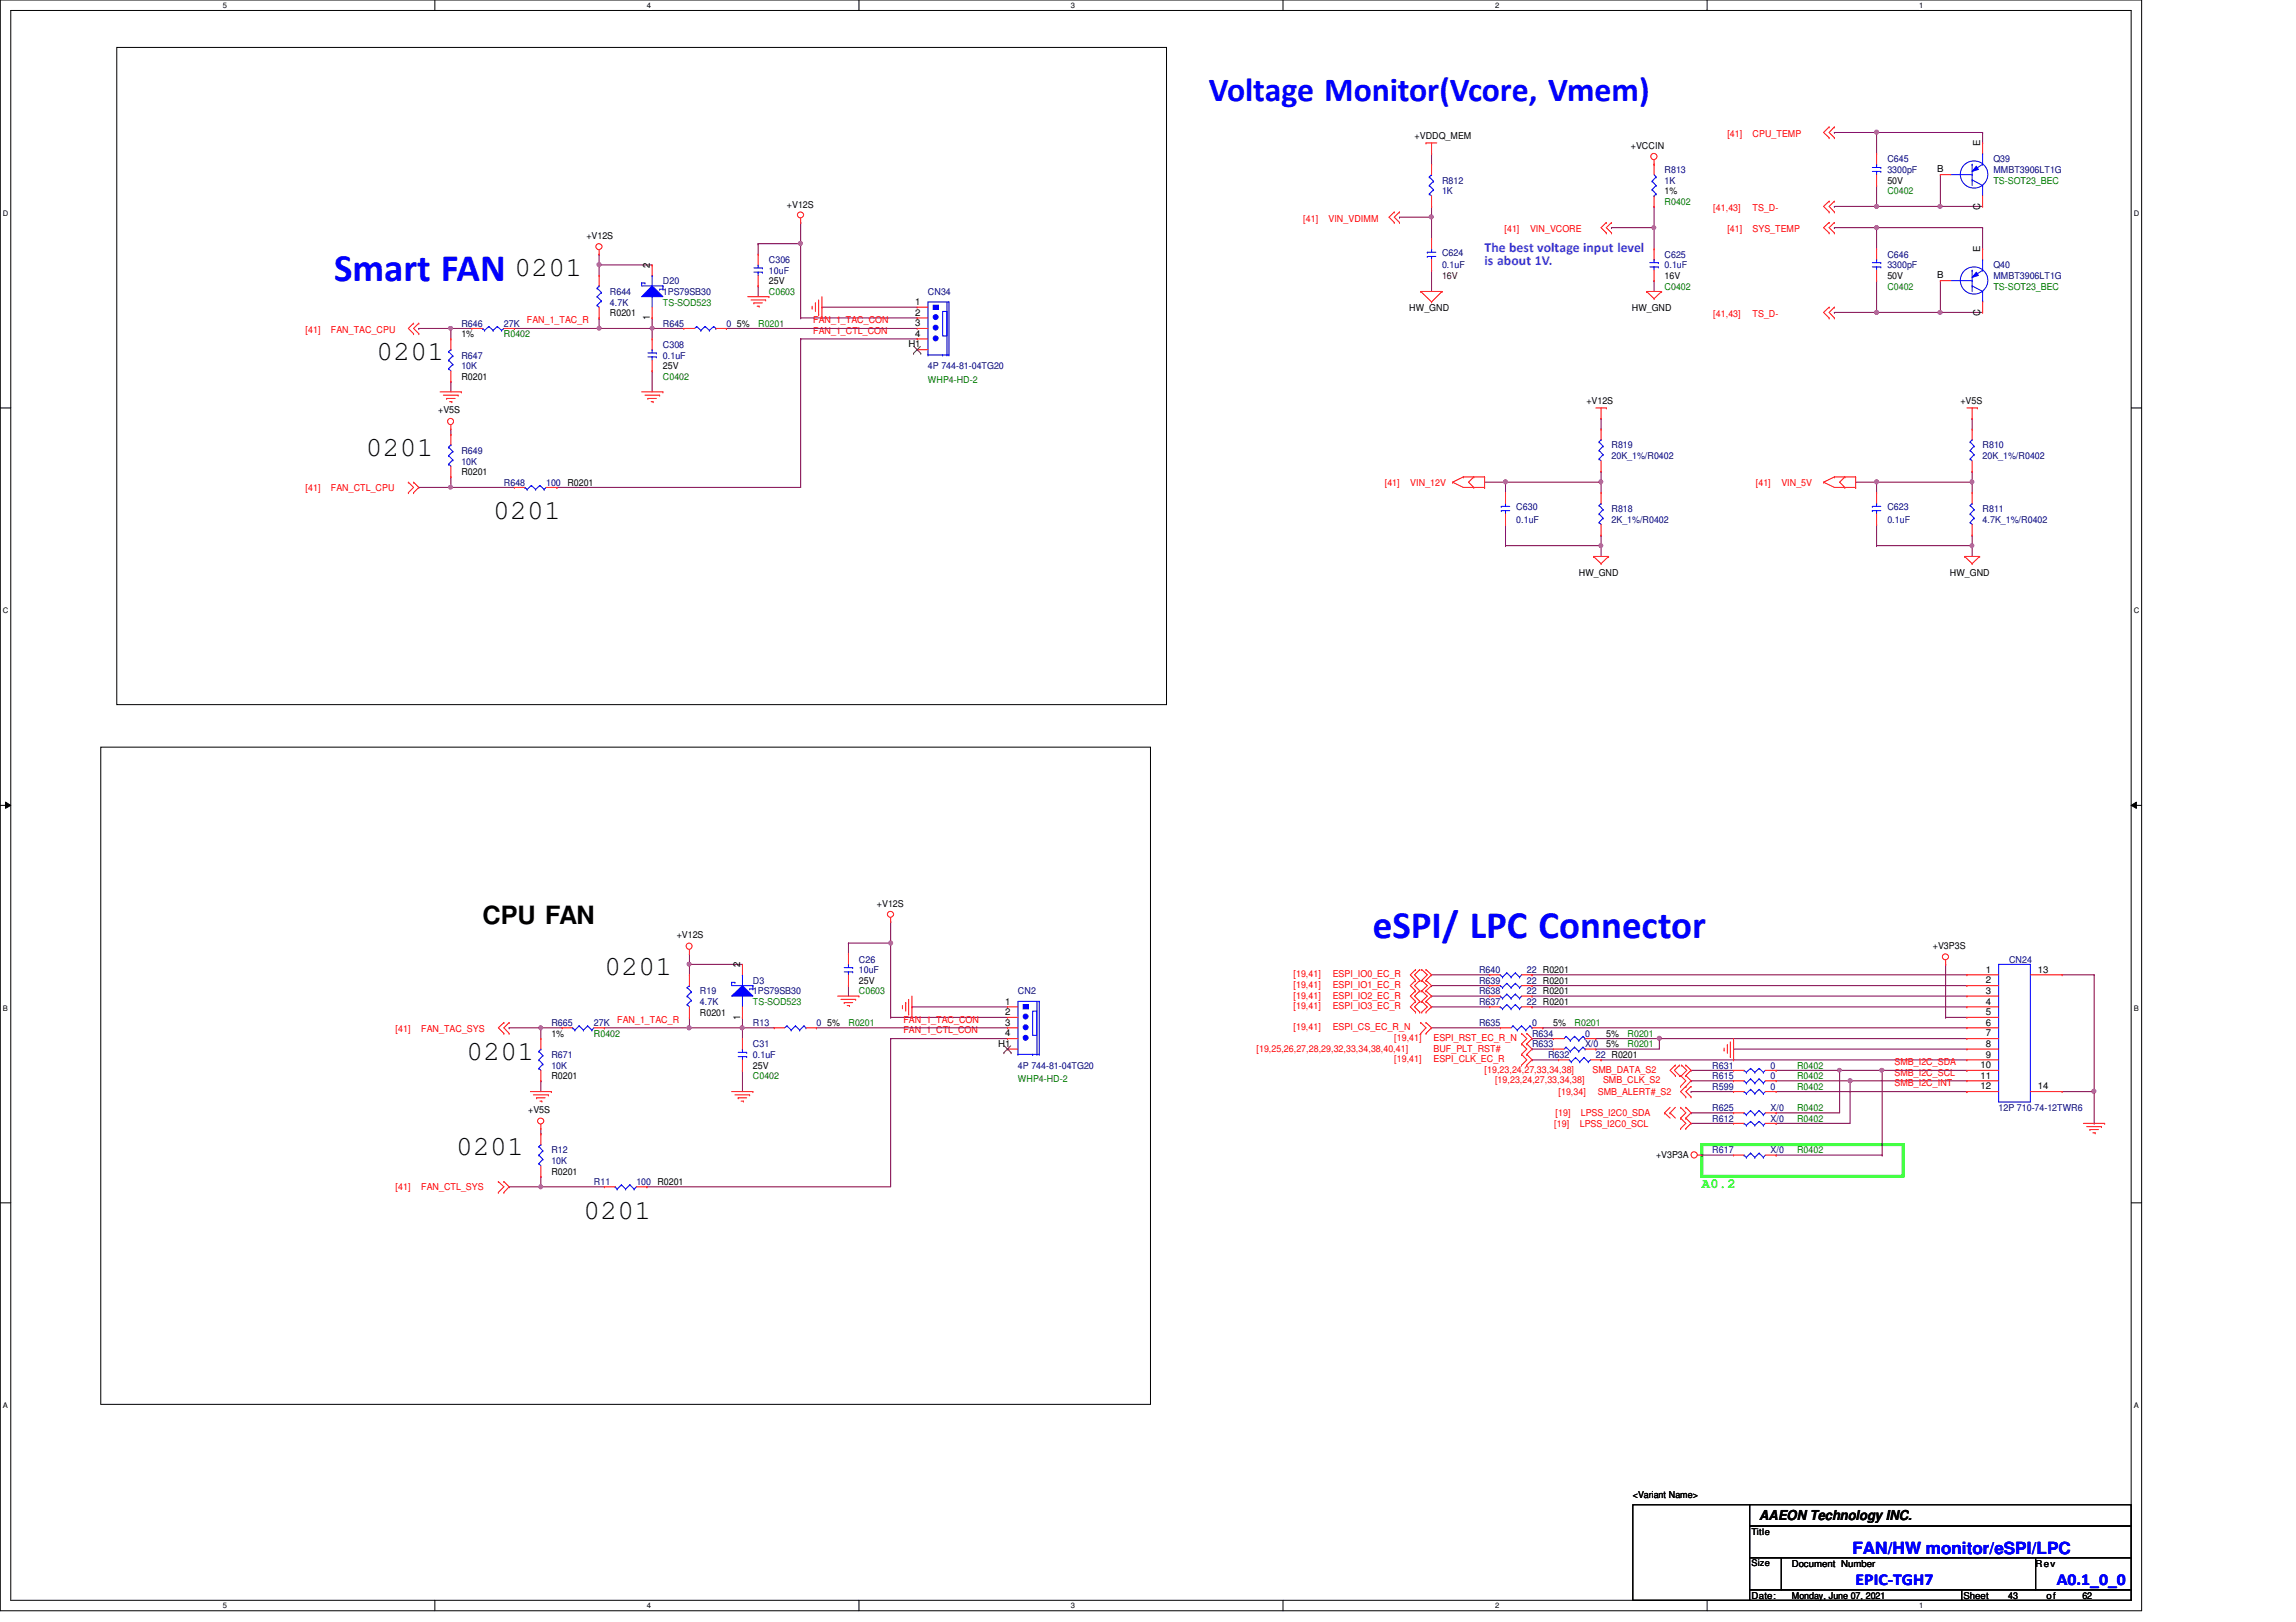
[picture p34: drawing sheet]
<svg xmlns="http://www.w3.org/2000/svg" width="297mm" height="210mm" viewBox="0 0 297 210" stroke-linecap="round" stroke-linejoin="round" font-family="sans-serif">
<defs><g id="words">
<g font-size="5" fill="#00f">
<text x="43.2" y="36.3">Smart FAN</text>
<text x="177.6" y="121.4">eSPI/ LPC Connector</text>
</g>
<text font-size="4.4" fill="#00f" x="156.4" y="13">Voltage Monitor(Vcore, Vmem)</text>
<g font-size="3.6">
<text x="66.5" y="35.7">0201</text>
<text x="48.7" y="46.7">0201</text>
<text x="47.3" y="59">0201</text>
<text x="63.8" y="67.2">0201</text>
<text x="78.2" y="126.2">0201</text>
<text x="60.4" y="137.2">0201</text>
<text x="59" y="149.5">0201</text>
<text x="75.5" y="157.8">0201</text>
</g>
<text font-size="3.3" x="62.4" y="119.6">CPU FAN</text>
<g font-size="2.2" fill="#00f">
<text x="239.6" y="201">FAN/HW monitor/eSPI/LPC</text>
<text x="240.1" y="205.1">EPIC-TGH7</text>
<text x="266.1" y="205.1">A0.1_0_0</text>
</g>
<g font-size="1.8" fill="#8000ff">
<text x="192.1" y="32.6">The best voltage input level</text>
<text x="192.1" y="34.3">is about 1V.</text>
</g>
<text font-size="1.8" fill="#0f0" x="220.2" y="153.8">A0.2</text>
<text font-size="1.8" x="227.6" y="196.8">AAEON Technology INC.</text>
<g font-size="1.2">
<text x="183" y="18">+VDDQ_MEM</text>
<text x="211" y="19.2">+VCCIN</text>
<text x="244.2" y="23.7">50V</text>
<text x="250.6" y="22.3">B</text>
<text x="256.2" y="18.9" transform="rotate(-90 256.2 18.9)">E</text>
<text x="101.8" y="26.9">+V12S</text>
<text x="215.3" y="25.1">1%</text>
<text x="256.2" y="27.2" transform="rotate(-90 256.2 27.2)">C</text>
<text x="75.9" y="30.9">+V12S</text>
<text x="84.1" y="34.7" transform="rotate(-90 84.1 34.7)">2</text>
<text x="256.2" y="32.6" transform="rotate(-90 256.2 32.6)">E</text>
<text x="78.9" y="40.9">R0201</text>
<text x="84.1" y="41.4" transform="rotate(-90 84.1 41.4)">1</text>
<text x="99.5" y="36.8">25V</text>
<text x="118.4" y="39.5">1</text>
<text x="118.4" y="40.9">2</text>
<text x="182.3" y="40.2">HW_GND</text>
<text x="211.1" y="40.2">HW_GND</text>
<text x="215.3" y="36.1">16V</text>
<text x="244.2" y="36.1">50V</text>
<text x="250.6" y="36">B</text>
<text x="256.2" y="40.9" transform="rotate(-90 256.2 40.9)">C</text>
<text x="59.7" y="43.6">1%</text>
<text x="85.8" y="47.8">25V</text>
<text x="95.3" y="42.3">5%</text>
<text x="117.5" y="45">H1</text>
<text x="118.4" y="42.2">3</text>
<text x="118.4" y="43.6">4</text>
<text x="56.7" y="53.5">+V5S</text>
<text x="59.7" y="49.1">R0201</text>
<text x="205.2" y="52.3">+V12S</text>
<text x="253.6" y="52.3">+V5S</text>
<text x="59.7" y="61.5">R0201</text>
<text x="204.3" y="74.5">HW_GND</text>
<text x="252.3" y="74.5">HW_GND</text>
<text x="113.5" y="117.4">+V12S</text>
<text x="87.5" y="121.4">+V12S</text>
<text x="95.8" y="125.2" transform="rotate(-90 95.8 125.2)">2</text>
<text x="250.1" y="122.8">+V3P3S</text>
<text x="256.9" y="125.9">1</text>
<text x="263.6" y="125.9">13</text>
<text x="90.5" y="131.4">R0201</text>
<text x="95.8" y="132" transform="rotate(-90 95.8 132)">1</text>
<text x="111.1" y="127.3">25V</text>
<text x="130" y="130">1</text>
<text x="130" y="131.4">2</text>
<text x="256.9" y="127.3">2</text>
<text x="256.9" y="128.6">3</text>
<text x="256.9" y="130">4</text>
<text x="256.9" y="131.4">5</text>
<text x="71.3" y="134.2">1%</text>
<text x="107" y="132.8">5%</text>
<text x="129.2" y="135.5">H1</text>
<text x="130" y="132.7">3</text>
<text x="130" y="134.1">4</text>
<text x="201" y="132.8">5%</text>
<text x="207.8" y="134.2">5%</text>
<text x="207.8" y="135.6">5%</text>
<text x="256.9" y="132.7">6</text>
<text x="256.9" y="134.1">7</text>
<text x="256.9" y="135.5">8</text>
<text x="256.9" y="136.9">9</text>
<text x="71.3" y="139.7">R0201</text>
<text x="97.4" y="138.3">25V</text>
<text x="256.2" y="138.2">10</text>
<text x="256.2" y="139.6">11</text>
<text x="256.2" y="141">12</text>
<text x="263.6" y="141">14</text>
<text x="68.3" y="144.1">+V5S</text>
<text x="214.2" y="149.8">+V3P3A</text>
<text x="71.3" y="152">R0201</text>
<text x="211.2" y="193.8">&lt;Variant Name&gt;</text>
<text x="226.6" y="198.6">Title</text>
<text x="226.6" y="202.7">Size</text>
<text x="231.8" y="202.7">Document Number</text>
<text x="263.4" y="202.7">Rev</text>
<text x="226.6" y="206.9">Date:</text>
<text x="231.8" y="206.9">Monday, June 07, 2021</text>
<text x="254" y="206.9">Sheet</text>
<text x="259.8" y="206.9">43</text>
<text x="264.7" y="206.9">of</text>
<text x="269.4" y="206.9">62</text>
</g>
<g font-size="1.2" fill="#f00">
<text x="223.5" y="17.7">[41]</text>
<text x="226.7" y="17.7">CPU_TEMP</text>
<text x="168.6" y="28.7">[41]</text>
<text x="171.9" y="28.7">VIN_VDIMM</text>
<text x="221.7" y="27.3">[41,43]</text>
<text x="226.7" y="27.3">TS_D-</text>
<text x="194.6" y="30.1">[41]</text>
<text x="197.9" y="30.1">VIN_VCORE</text>
<text x="223.5" y="30.1">[41]</text>
<text x="226.7" y="30.1">SYS_TEMP</text>
<text x="68.2" y="41.8">FAN_1_TAC_R</text>
<text x="105.2" y="41.8">FAN_1_TAC_CON</text>
<text x="221.7" y="41">[41,43]</text>
<text x="226.7" y="41">TS_D-</text>
<text x="39.5" y="43.1">[41]</text>
<text x="42.8" y="43.1">FAN_TAC_CPU</text>
<text x="105.2" y="43.2">FAN_1_CTL_CON</text>
<text x="39.5" y="63.5">[41]</text>
<text x="42.8" y="63.5">FAN_CTL_CPU</text>
<text x="179.2" y="62.9">[41]</text>
<text x="182.5" y="62.9">VIN_12V</text>
<text x="227.2" y="62.9">[41]</text>
<text x="230.5" y="62.9">VIN_5V</text>
<text x="167.3" y="126.5">[19,41]</text>
<text x="167.3" y="127.8">[19,41]</text>
<text x="167.3" y="129.2">[19,41]</text>
<text x="167.3" y="130.6">[19,41]</text>
<text x="172.4" y="126.5">ESPI_IO0_EC_R</text>
<text x="172.4" y="127.8">ESPI_IO1_EC_R</text>
<text x="172.4" y="129.2">ESPI_IO2_EC_R</text>
<text x="172.4" y="130.6">ESPI_IO3_EC_R</text>
<text x="51.2" y="133.6">[41]</text>
<text x="54.5" y="133.6">FAN_TAC_SYS</text>
<text x="79.8" y="132.3">FAN_1_TAC_R</text>
<text x="116.9" y="133.7">FAN_1_CTL_CON</text>
<text x="116.9" y="132.3">FAN_1_TAC_CON</text>
<text x="162.6" y="136.1">[19,25,26,27,28,29,32,33,34,38,40,41]</text>
<text x="167.3" y="133.3">[19,41]</text>
<text x="172.4" y="133.3">ESPI_CS_EC_R_N</text>
<text x="180.4" y="134.7">[19,41]</text>
<text x="180.4" y="137.5">[19,41]</text>
<text x="185.5" y="134.7">ESPI_RST_EC_R_N</text>
<text x="185.5" y="136.1">BUF_PLT_RST#</text>
<text x="185.5" y="137.5">ESPI_CLK_EC_R</text>
<text x="245.1" y="137.8">SMB_I2C_SDA</text>
<text x="192.1" y="138.9">[19,23,24,27,33,34,38]</text>
<text x="193.4" y="140.2">[19,23,24,27,33,34,38]</text>
<text x="201.6" y="141.7">[19,34]</text>
<text x="206" y="138.9">SMB_DATA_S2</text>
<text x="206.7" y="141.7">SMB_ALERT#_S2</text>
<text x="207.4" y="140.2">SMB_CLK_S2</text>
<text x="245.1" y="139.2">SMB_I2C_SCL</text>
<text x="245.1" y="140.6">SMB_I2C_INT</text>
<text x="201.1" y="145.8">[19]</text>
<text x="201.2" y="144.4">[19]</text>
<text x="204.4" y="145.8">LPSS_I2C0_SCL</text>
<text x="204.5" y="144.4">LPSS_I2C0_SDA</text>
<text x="51.2" y="154.1">[41]</text>
<text x="54.5" y="154.1">FAN_CTL_SYS</text>
</g>
<g font-size="1.2" fill="#000080">
<text x="186.6" y="23.7">R812</text>
<text x="215.3" y="22.4">R813</text>
<text x="215.3" y="23.7">1K</text>
<text x="244.2" y="21">C645</text>
<text x="244.2" y="22.4">3300pF</text>
<text x="257.9" y="21">Q39</text>
<text x="257.9" y="22.4">MMBT3906LT1G</text>
<text x="186.6" y="25.1">1K</text>
<text x="99.5" y="34">C306</text>
<text x="99.5" y="35.4">10uF</text>
<text x="186.6" y="33.1">C624</text>
<text x="186.6" y="34.7">0.1uF</text>
<text x="215.3" y="33.4">C625</text>
<text x="215.3" y="34.7">0.1uF</text>
<text x="244.2" y="33.4">C646</text>
<text x="244.2" y="34.7">3300pF</text>
<text x="257.9" y="34.7">Q40</text>
<text x="78.9" y="38.1">R644</text>
<text x="78.9" y="39.5">4.7K</text>
<text x="85.8" y="36.8">D20</text>
<text x="85.8" y="38.1">1PS79SB30</text>
<text x="120.1" y="38.1">CN34</text>
<text x="257.9" y="36.1">MMBT3906LT1G</text>
<text x="59.7" y="42.3">R646</text>
<text x="59.7" y="46.4">R647</text>
<text x="59.7" y="47.8">10K</text>
<text x="65.2" y="42.3">27K</text>
<text x="85.8" y="45">C308</text>
<text x="85.8" y="46.4">0.1uF</text>
<text x="85.8" y="42.3">R645</text>
<text x="94" y="42.3">0</text>
<text x="120.1" y="47.8">4P 744-81-04TG20</text>
<text x="59.7" y="58.7">R649</text>
<text x="208.5" y="58">R819</text>
<text x="208.5" y="59.4">20K_1%/R0402</text>
<text x="256.5" y="58">R810</text>
<text x="256.5" y="59.4">20K_1%/R0402</text>
<text x="59.7" y="60.1">10K</text>
<text x="65.2" y="62.9">R648</text>
<text x="70.7" y="62.9">100 R0201</text>
<text x="196.2" y="66">C630</text>
<text x="244.2" y="66">C623</text>
<text x="196.2" y="67.6">0.1uF</text>
<text x="208.5" y="66.3">R818</text>
<text x="208.5" y="67.6">2K_1%/R0402</text>
<text x="244.2" y="67.6">0.1uF</text>
<text x="256.5" y="66.3">R811</text>
<text x="256.5" y="67.6">4.7K_1%/R0402</text>
<text x="111.1" y="124.6">C26</text>
<text x="111.1" y="125.9">10uF</text>
<text x="191.3" y="125.9">R640</text>
<text x="197.5" y="125.9">22 R0201</text>
<text x="259.9" y="124.6">CN24</text>
<text x="90.5" y="128.7">R19</text>
<text x="90.5" y="130">4.7K</text>
<text x="97.4" y="127.3">D3</text>
<text x="97.4" y="128.7">1PS79SB30</text>
<text x="131.7" y="128.7">CN2</text>
<text x="191.3" y="128.7">R638</text>
<text x="191.3" y="130">R637</text>
<text x="191.3" y="127.3">R639</text>
<text x="197.5" y="128.7">22 R0201</text>
<text x="197.5" y="130">22 R0201</text>
<text x="197.5" y="127.3">22 R0201</text>
<text x="71.3" y="132.8">R665</text>
<text x="71.3" y="136.9">R671</text>
<text x="76.8" y="132.8">27K</text>
<text x="97.4" y="132.8">R13</text>
<text x="97.4" y="135.6">C31</text>
<text x="97.4" y="136.9">0.1uF</text>
<text x="105.6" y="132.8">0</text>
<text x="191.3" y="132.8">R635</text>
<text x="198.2" y="134.2">R634</text>
<text x="198.2" y="135.6">R633</text>
<text x="198.2" y="132.8">0</text>
<text x="200.3" y="136.9">R632</text>
<text x="205.1" y="134.2">0</text>
<text x="205.1" y="135.6">X/0</text>
<text x="206.5" y="136.9">22 R0201</text>
<text x="71.3" y="138.3">10K</text>
<text x="131.7" y="138.3">4P 744-81-04TG20</text>
<text x="221.5" y="138.3">R631</text>
<text x="221.5" y="139.7">R615</text>
<text x="221.5" y="141">R599</text>
<text x="221.5" y="143.8">R625</text>
<text x="229.1" y="138.3">0</text>
<text x="229.1" y="139.7">0</text>
<text x="229.1" y="141">0</text>
<text x="229.1" y="143.8">X/0</text>
<text x="258.6" y="143.8">12P 710-74-12TWR6</text>
<text x="71.3" y="149.3">R12</text>
<text x="221.5" y="149.3">R617</text>
<text x="221.5" y="145.2">R612</text>
<text x="229.1" y="149.3">X/0</text>
<text x="229.1" y="145.2">X/0</text>
<text x="71.3" y="150.6">10K</text>
<text x="76.8" y="153.4">R11</text>
<text x="82.3" y="153.4">100 R0201</text>
</g>
<g font-size="1.2" fill="#008000">
<text x="257.9" y="23.7">TS-SOT23_BEC</text>
<text x="215.3" y="26.5">R0402</text>
<text x="244.2" y="25.1">C0402</text>
<text x="85.8" y="39.5">TS-SOD523</text>
<text x="99.5" y="38.1">C0603</text>
<text x="215.3" y="37.5">C0402</text>
<text x="244.2" y="37.5">C0402</text>
<text x="257.9" y="37.5">TS-SOT23_BEC</text>
<text x="65.2" y="43.6">R0402</text>
<text x="98.1" y="42.3">R0201</text>
<text x="85.8" y="49.1">C0402</text>
<text x="120.1" y="49.5">WHP4-HD-2</text>
<text x="97.4" y="130">TS-SOD523</text>
<text x="111.1" y="128.7">C0603</text>
<text x="76.8" y="134.2">R0402</text>
<text x="109.8" y="132.8">R0201</text>
<text x="203.7" y="132.8">R0201</text>
<text x="210.6" y="134.2">R0201</text>
<text x="210.6" y="135.6">R0201</text>
<text x="97.4" y="139.7">C0402</text>
<text x="131.7" y="140.1">WHP4-HD-2</text>
<text x="232.5" y="138.3">R0402</text>
<text x="232.5" y="139.7">R0402</text>
<text x="232.5" y="141">R0402</text>
<text x="232.5" y="143.8">R0402</text>
<text x="232.5" y="149.3">R0402</text>
<text x="232.5" y="145.2">R0402</text>
</g>
<text font-size="1.2" fill="#400000" x="186.6" y="36.1">16V</text>
<g font-size="1">
<text x="28.8" y="1">5</text>
<text x="83.7" y="1">4</text>
<text x="138.6" y="1">3</text>
<text x="193.4" y="1">2</text>
<text x="248.3" y="1">1</text>
<text x=".4" y="27.9">D</text>
<text x="276.1" y="27.9">D</text>
<text x=".4" y="79.4">C</text>
<text x="276.1" y="79.4">C</text>
<text x=".4" y="130.8">B</text>
<text x="276.1" y="130.8">B</text>
<text x=".4" y="182.2">A</text>
<text x="276.1" y="182.2">A</text>
<text x="28.8" y="208.1">5</text>
<text x="83.7" y="208.1">4</text>
<text x="138.6" y="208.1">3</text>
<text x="193.4" y="208.1">2</text>
<text x="248.3" y="208.1">1</text>
</g>
</g></defs>
<path d="M0 0h277.1v208.4h-277.1zM1.4 1.4h274.3v205.7h-274.3z" fill="none" stroke="#000" stroke-width=".13"/>
<g fill="#fff">
<path d="M28.8 .1h.6v1.1h-.6z"/>
<path d="M28.8 207.2h.6v1.1h-.6z"/>
</g>
<path d="M56.3 0v1.4M56.3 207.1v1.3" fill="none" stroke="#000" stroke-width=".13"/>
<g fill="#fff">
<path d="M83.7 .1h.5v1.1h-.5z"/>
<path d="M83.7 207.2h.5v1.1h-.5z"/>
</g>
<path d="M111.1 0v1.4M111.1 207.1v1.3" fill="none" stroke="#000" stroke-width=".13"/>
<g fill="#fff">
<path d="M138.6 .1h.5v1.1h-.5z"/>
<path d="M138.6 207.2h.5v1.1h-.5z"/>
</g>
<path d="M166 0v1.4M166 207.1v1.3" fill="none" stroke="#000" stroke-width=".13"/>
<g fill="#fff">
<path d="M193.4 .1h.6v1.1h-.6z"/>
<path d="M193.4 207.2h.6v1.1h-.6z"/>
</g>
<path d="M220.8 0v1.4M220.8 207.1v1.3" fill="none" stroke="#000" stroke-width=".13"/>
<g fill="#fff">
<path d="M248.3 .1h.5v1.1h-.5z"/>
<path d="M248.3 207.2h.5v1.1h-.5z"/>
<path d="M.4 27.1h.7v1.1h-.7z"/>
<path d="M276.1 27.1h.7v1.1h-.7z"/>
<path d="M.4 78.5h.7v1.1h-.7z"/>
<path d="M276.1 78.5h.7v1.1h-.7z"/>
</g>
<path d="M0 52.8h1.4M275.7 52.8h1.4" fill="none" stroke="#000" stroke-width=".13"/>
<g fill="#fff">
<path d="M.4 129.9h.6v1.1h-.6z"/>
<path d="M276.1 129.9h.6v1.1h-.6z"/>
</g>
<path d="M0 104.2h1.4M.7 103.8l.7 .4-.7 .4zM275.7 104.2l.7-.4v.8zM275.7 104.2h1.4" fill="none" stroke="#000" stroke-width=".13"/>
<path d="M.7 103.8l.7 .4-.7 .4zM275.7 104.2l.7-.4v.8z" fill="#000"/>
<g fill="#fff">
<path d="M.4 181.4h.6v1.1h-.6z"/>
<path d="M276.1 181.4h.6v1.1h-.6z"/>
</g>
<path d="M15.1 6.1h135.8v85.1h-135.8zM13 96.7h135.8v85h-135.8zM0 155.7h1.4M275.7 155.7h1.4" fill="none" stroke="#000" stroke-width=".13"/>
<path d="M220.2 148.1h26v4.1h-26z" fill="none" stroke="#0f0" stroke-width=".38"/>
<path d="M237.3 17.1h.1M237.3 17.1h19.2M242.8 17.1h.1M242.8 17.1v2.8" fill="none" stroke="#800040" stroke-width=".13"/>
<circle cx="242.8" cy="17.1" r=".26" fill="#f0f"/>
<circle cx="242.8" cy="17.1" r=".26" fill="none" stroke="#f0f" stroke-width=".13"/>
<path d="M256.5 17.1h.1M256.5 17.1v1.4M237.3 26.7h.1M242.8 24h.1M242.8 26.7h.1M242.8 24v2.7M251 22.6h.1M251 22.6v4.1h-13.7" fill="none" stroke="#800040" stroke-width=".13"/>
<circle cx="251" cy="26.7" r=".26" fill="#f0f"/>
<circle cx="251" cy="26.7" r=".26" fill="none" stroke="#f0f" stroke-width=".13"/>
<circle cx="242.8" cy="26.7" r=".26" fill="#f0f"/>
<circle cx="242.8" cy="26.7" r=".26" fill="none" stroke="#f0f" stroke-width=".13"/>
<path d="M237.3 29.5h.1M237.3 29.5h19.2M242.8 29.5h.1M242.8 29.5v2.7M251 26.7h.1M251 26.7h5.5" fill="none" stroke="#800040" stroke-width=".13"/>
<circle cx="242.8" cy="29.5" r=".26" fill="#f0f"/>
<circle cx="242.8" cy="29.5" r=".26" fill="none" stroke="#f0f" stroke-width=".13"/>
<path d="M242.8 36.3h.1M242.8 36.3v4.1M256.5 38.9h.1M256.5 38.9v1.5M237.3 40.4h.1M237.3 40.4h13.7M242.8 40.4h.1" fill="none" stroke="#800040" stroke-width=".13"/>
<circle cx="251" cy="40.4" r=".26" fill="#f0f"/>
<circle cx="251" cy="40.4" r=".26" fill="none" stroke="#f0f" stroke-width=".13"/>
<circle cx="242.8" cy="40.4" r=".26" fill="#f0f"/>
<circle cx="242.8" cy="40.4" r=".26" fill="none" stroke="#f0f" stroke-width=".13"/>
<path d="M208.5 29.5h.1M214 26.7h.1M214 26.7v2.8h-5.5M251 36.3h.1M251 36.3v4.1M256.5 29.5h.1M256.5 29.5v2.7M251 40.4h.1M251 40.4h5.5" fill="none" stroke="#800040" stroke-width=".13"/>
<path d="M213.8 29.3l.1-.1 .3 .1-.1 .3-.2 .1-.1-.1z" fill-rule="evenodd" fill="#f0f"/>
<path d="M213.8 29.3l.1-.1 .3 .1-.1 .3-.2 .1-.1-.1z" fill="none" stroke="#f0f" stroke-width=".13"/>
<path d="M214 29.5h.1M214 36.3h.1M214 29.5v2.7M214 36.3v1.4M194.8 67.9h.1M194.8 67.9v2.7M207.1 62.4h.1M207.1 62.4v1.4" fill="none" stroke="#800040" stroke-width=".13"/>
<path d="M206.9 62.2l.2-.1 .2 .1v.3l-.2 .1-.2-.1z" fill-rule="evenodd" fill="#f0f"/>
<path d="M206.9 62.2l.2-.1 .2 .1v.3l-.2 .1-.2-.1z" fill="none" stroke="#f0f" stroke-width=".13"/>
<path d="M194.8 62.4h.1M194.8 62.4h12.3M194.8 62.4v1.4" fill="none" stroke="#800040" stroke-width=".13"/>
<circle cx="194.8" cy="62.4" r=".26" fill="#f0f"/>
<circle cx="194.8" cy="62.4" r=".26" fill="none" stroke="#f0f" stroke-width=".13"/>
<path d="M207.1 54.1h.1M207.1 54.1v1.4M192.1 62.4h.1M192.1 62.4h2.7M194.8 70.6h.1M194.8 70.6h12.3M207.1 70.6h.1M207.1 61h.1M207.1 69.3h.1M207.1 61v1.4M207.1 69.3v2.7" fill="none" stroke="#800040" stroke-width=".13"/>
<path d="M206.9 70.4h.2l.2 .1v.3l-.2 .1-.2-.1z" fill-rule="evenodd" fill="#f0f"/>
<path d="M206.9 70.4h.2l.2 .1v.3l-.2 .1-.2-.1z" fill="none" stroke="#f0f" stroke-width=".13"/>
<path d="M242.8 62.4h.1M255.1 61h.1M255.1 61v1.4h-12.3" fill="none" stroke="#800040" stroke-width=".13"/>
<path d="M254.9 62.2l.2-.1 .2 .1v.3l-.2 .1-.2-.1z" fill-rule="evenodd" fill="#f0f"/>
<path d="M254.9 62.2l.2-.1 .2 .1v.3l-.2 .1-.2-.1z" fill="none" stroke="#f0f" stroke-width=".13"/>
<circle cx="242.8" cy="62.4" r=".26" fill="#f0f"/>
<circle cx="242.8" cy="62.4" r=".26" fill="none" stroke="#f0f" stroke-width=".13"/>
<g fill="none" stroke="#800040" stroke-width=".13">
<path d="M255.1 54.1h.1M255.1 54.1v1.4M240.1 62.4h.1M240.1 62.4h2.7M242.8 62.4h.1M242.8 67.9h.1M242.8 70.6h.1M242.8 62.4v1.4M242.8 67.9v2.7M242.8 70.6h12.3M255.1 62.4h.1M255.1 70.6h.1"/>
<path d="M255.1 62.4v1.4M255.1 70.6v1.4"/>
</g>
<path d="M254.9 70.4h.2l.2 .1v.3l-.2 .1-.2-.1z" fill-rule="evenodd" fill="#f0f"/>
<path d="M254.9 70.4h.2l.2 .1v.3l-.2 .1-.2-.1z" fill="none" stroke="#f0f" stroke-width=".13"/>
<path d="M185.2 19.9h.1M185.2 19.9v1.4M181.1 28.1h.1M181.1 28.1h4.1M185.2 28.1h.1M185.2 35h.1M185.2 26.7h.1M185.2 26.7v4.2M185.2 35v2.7M255.1 69.3h.1M255.1 69.3v1.3" fill="none" stroke="#800040" stroke-width=".13"/>
<circle cx="185.2" cy="28.1" r=".26" fill="#f0f"/>
<circle cx="185.2" cy="28.1" r=".26" fill="none" stroke="#f0f" stroke-width=".13"/>
<path d="M198.2 126.2h.1M198.2 126.2h56.3M251.7 124.8h.1M251.7 124.8v6.9M270.9 126.2v15.1M270.9 141.3h.1" fill="none" stroke="#800040" stroke-width=".13"/>
<circle cx="270.9" cy="141.2" r=".26" fill="#f0f"/>
<circle cx="270.9" cy="141.2" r=".26" fill="none" stroke="#f0f" stroke-width=".13"/>
<g fill="none" stroke="#800040" stroke-width=".13">
<path d="M198.2 127.6h.1M198.2 128.9h.1M198.2 130.3h.1M198.2 134.4h.1M198.2 127.6h56.3M198.2 128.9h56.3M198.2 130.3h56.3M198.2 134.4h2.8M199.6 133h.1M199.6 133h54.9M206.5 134.4h.1M206.5 134.4h8.2"/>
<path d="M251.7 131.7h.1M251.7 131.7h2.8"/>
</g>
<circle cx="214.7" cy="134.4" r=".26" fill="#f0f"/>
<circle cx="214.7" cy="134.4" r=".26" fill="none" stroke="#f0f" stroke-width=".13"/>
<g fill="none" stroke="#800040" stroke-width=".13">
<path d="M198.2 135.8h.1M198.2 137.2h.1M198.2 135.8h2.8M198.2 137.2h3.4M206.5 135.8h.1M207.1 137.2h.1M207.1 137.2h47.4M214.7 134.4h.1M214.7 134.4h39.8M214.7 134.4v1.4h-8.2M224.3 135.8h.1M224.3 135.8h30.2"/>
<path d="M238 138.5h5.5M243.5 138.5h.1"/>
</g>
<path d="M237.8 138.3h.3l.1 .2-.1 .1-.1 .1-.2-.1z" fill-rule="evenodd" fill="#f0f"/>
<path d="M237.8 138.3h.3l.1 .2-.1 .1-.1 .1-.2-.1z" fill="none" stroke="#f0f" stroke-width=".13"/>
<path d="M218.8 138.5h.1M218.8 138.5h5.5M229.8 138.5h.1M229.8 138.5h8.2M229.8 139.9h24.7M238 138.5h.1M238 138.5v5.5M239.3 139.9h.1M239.3 139.9v5.5" fill="none" stroke="#800040" stroke-width=".13"/>
<circle cx="239.3" cy="139.9" r=".26" fill="#f0f"/>
<circle cx="239.3" cy="139.9" r=".26" fill="none" stroke="#f0f" stroke-width=".13"/>
<g fill="none" stroke="#800040" stroke-width=".13">
<path d="M218.8 139.9h.1M218.8 139.9h5.5M254.5 138.5h.1M254.5 138.5h-11v11M218.8 141.3h.1M218.8 144h.1M218.8 145.4h.1M218.8 141.3h5.5M218.8 144h5.5M218.8 145.4h5.5M220.2 149.5h.1M220.2 149.5h4.1"/>
<path d="M229.8 144h.1M229.8 145.4h.1M229.8 149.5h.1M229.8 141.3h24.7M229.8 144h8.2M229.8 145.4h9.5M229.8 149.5h13.7M243.5 149.5h.1M254.5 141.3h.1"/>
</g>
<circle cx="243.5" cy="138.5" r=".25" fill="#f0f"/>
<circle cx="243.5" cy="138.5" r=".25" fill="none" stroke="#f0f" stroke-width=".13"/>
<path d="M54.2 63.1h.1M58.3 61.7h.1M58.3 61.7v1.4h-4.1" fill="none" stroke="#800040" stroke-width=".13"/>
<circle cx="58.3" cy="63" r=".25" fill="#f0f"/>
<circle cx="58.3" cy="63" r=".25" fill="none" stroke="#f0f" stroke-width=".13"/>
<path d="M103.6 31.5h.1M103.6 31.5v9.6" fill="none" stroke="#800040" stroke-width=".13"/>
<circle cx="103.5" cy="31.5" r=".26" fill="#f0f"/>
<circle cx="103.5" cy="31.5" r=".26" fill="none" stroke="#f0f" stroke-width=".13"/>
<g fill="none" stroke="#800040" stroke-width=".13">
<path d="M77.5 32.9h.1M77.5 32.9v1.4M98.1 31.5h.1M98.1 37h.1M98.1 31.5v1.4M98.1 37v1.4M103.6 28.8h.1M103.6 28.8v2.7M84.4 42.5h.1M84.4 48h.1M84.4 42.5v1.4M84.4 48v2.7"/>
<path d="M103.6 41.1h.1M103.6 41.1h15.1"/>
</g>
<circle cx="77.5" cy="34.2" r=".26" fill="#f0f"/>
<circle cx="77.5" cy="34.2" r=".26" fill="none" stroke="#f0f" stroke-width=".13"/>
<path d="M77.5 34.3h.1M77.5 34.3h6.9M77.5 34.3v1.3M84.4 41.1h.1M84.4 42.5h.1M84.4 41.1v1.4M84.4 42.5h4.1" fill="none" stroke="#800040" stroke-width=".13"/>
<circle cx="84.4" cy="42.5" r=".25" fill="#f0f"/>
<circle cx="84.4" cy="42.5" r=".25" fill="none" stroke="#f0f" stroke-width=".13"/>
<path d="M66.5 42.5h.1M66.5 42.5h17.9M77.5 42.5h.1M77.5 41.1h.1M77.5 41.1v1.4" fill="none" stroke="#800040" stroke-width=".13"/>
<circle cx="77.5" cy="42.5" r=".25" fill="#f0f"/>
<circle cx="77.5" cy="42.5" r=".25" fill="none" stroke="#f0f" stroke-width=".13"/>
<path d="M58.3 42.5h.1M58.3 42.5h2.7" fill="none" stroke="#800040" stroke-width=".13"/>
<circle cx="58.3" cy="42.5" r=".25" fill="#f0f"/>
<circle cx="58.3" cy="42.5" r=".25" fill="none" stroke="#f0f" stroke-width=".13"/>
<g fill="none" stroke="#800040" stroke-width=".13">
<path d="M98.1 31.5h.1M98.1 31.5h5.5M106.3 39.8h.1M106.3 39.8h12.4M54.2 42.5h.1M54.2 42.5h4.1M58.3 42.5h.1M58.3 49.4h.1M58.3 56.2h.1M58.3 42.5v1.4M58.3 49.4v1.3M58.3 55.5v.7"/>
<path d="M94 42.5h.1M94 42.5h24.7M103.6 43.9h.1M103.6 43.9v19.2h-31.6M103.6 43.9h15.1M58.3 63.1h.1M58.3 63.1h8.2M72 63.1h.1M115.2 122h.1M115.2 122v9.7M65.9 153.6h.1M70 152.2h.1"/>
<path d="M70 152.2v1.4h-4.1"/>
</g>
<circle cx="115.2" cy="122" r=".26" fill="#f0f"/>
<circle cx="115.2" cy="122" r=".26" fill="none" stroke="#f0f" stroke-width=".13"/>
<g fill="none" stroke="#800040" stroke-width=".13">
<path d="M115.2 119.3h.1M115.2 119.3v2.7M89.2 123.4h.1M89.2 124.8h.1M89.2 123.4v2.8M89.2 124.8h6.9M96.1 133h.1M96.1 138.5h.1M96.1 133v1.4M96.1 138.5v2.8M109.8 122h.1M109.8 127.6h.1"/>
<path d="M109.8 122v1.4M109.8 127.6v1.3M115.2 131.7h.1M115.2 131.7h15.1"/>
</g>
<circle cx="89.2" cy="124.8" r=".25" fill="#f0f"/>
<circle cx="89.2" cy="124.8" r=".25" fill="none" stroke="#f0f" stroke-width=".13"/>
<path d="M89.2 133h.1M89.2 133h11M96.1 131.7h.1M96.1 133h.1M96.1 131.7v1.3" fill="none" stroke="#800040" stroke-width=".13"/>
<circle cx="96" cy="133" r=".26" fill="#f0f"/>
<circle cx="96" cy="133" r=".26" fill="none" stroke="#f0f" stroke-width=".13"/>
<path d="M78.2 133h.1M89.2 131.7h.1M89.2 131.7v1.3h-11" fill="none" stroke="#800040" stroke-width=".13"/>
<circle cx="89.1" cy="133" r=".26" fill="#f0f"/>
<circle cx="89.1" cy="133" r=".26" fill="none" stroke="#f0f" stroke-width=".13"/>
<path d="M70 133h.1M70 133h2.7" fill="none" stroke="#800040" stroke-width=".13"/>
<path d="M69.8 132.8h.1l.2 .1v.3l-.2 .1-.1-.1z" fill-rule="evenodd" fill="#f0f"/>
<path d="M69.8 132.8h.1l.2 .1v.3l-.2 .1-.1-.1z" fill="none" stroke="#f0f" stroke-width=".13"/>
<g fill="none" stroke="#800040" stroke-width=".13">
<path d="M65.9 133h.1M65.9 133h4.1M70 133h.1M70 139.9h.1M70 133v1.4M70 139.9v1.4M105.6 133h.1M105.6 133h24.7M109.8 122h.1M109.8 122h5.4M115.2 134.4h.1M115.2 134.4v19.2"/>
<path d="M115.2 134.4h15.1M118 130.3h.1M118 130.3h12.3M70 146.7h.1M70 153.6h.1M70 146v.7M70 153.6h8.2"/>
</g>
<path d="M69.8 153.4l.1-.1 .2 .1v.4h-.2h-.1z" fill-rule="evenodd" fill="#f0f"/>
<path d="M69.8 153.4l.1-.1 .2 .1v.4h-.2h-.1z" fill="none" stroke="#f0f" stroke-width=".13"/>
<g fill="none" stroke="#800040" stroke-width=".13">
<path d="M185.2 126.2h.1M185.2 127.6h.1M185.2 128.9h.1M185.2 130.3h.1M185.2 133h.1M185.2 126.2h7.5M185.2 127.6h7.5M185.2 128.9h7.5M185.2 130.3h7.5M185.2 133h8.9M266.8 126.2h4.1M270.9 126.2h.1"/>
<path d="M83.7 153.6h.1M83.7 153.6h31.5M266.8 141.3h4.1M270.9 141.3h.1M270.9 145.4h.1M270.9 141.3v4.1"/>
</g>
<g fill="none" stroke="#f00" stroke-width=".13">
<path d="M184.5 18.5h.1M184.5 18.5h1.4M185.2 19.9h.1M185.2 18.5v1.4M236.6 16.4h.1M236.6 17.8h.1M236.6 16.4l-.7 .7 .7 .7M237.3 16.4h.1M237.3 17.8h.1M237.3 16.4l-.7 .7 .7 .7M77.5 32.9h.1M77.5 32.3v.6"/>
<path d="M96.7 38.4h2.8M97.2 38.8h1.9M97.5 39.2h.1M97.5 39.2h1.1M98 39.6h.2M98.2 39.6h.1M99.1 38.8h.1M99.5 38.4h.1M103.6 28.8h.1M103.6 28.2v.6M105.1 39.9h.1M105.1 39.6v.3"/>
<path d="M105.5 39.2h.1M105.5 39.2v1.1M105.9 38.8v1.9M106.3 38.4v2.7M180.4 27.4h.1M180.4 28.8h.1M180.4 27.4l-.7 .7 .7 .7M181.1 27.4h.1M181.1 28.8h.1M181.1 27.4l-.7 .7 .7 .7M183.8 37.7h.1M183.8 37.7h2.8"/>
<path d="M183.8 37.7l1.4 1.4M185.2 39.1h.1M185.2 35h.1M185.2 30.9h.1M185.2 30.9v1.3M185.2 33.6v1.4M186.6 37.7h.1M186.6 37.7l-1.4 1.4M207.8 28.8h.1M207.8 30.1h.1M207.8 28.8l-.7 .7 .7 .6M208.5 28.8h.1"/>
<path d="M208.5 30.1h.1M208.5 28.8l-.7 .7 .7 .6M213 37.7h.1M213 37.7h2M213 37.7l1 1M214 21.3h.1M214 38.7h.1M214 20.7v.6M215 37.7h.1M215 37.7l-1 1M236.6 28.8h.1M236.6 30.1h.1"/>
<path d="M236.6 26h.1M236.6 27.4h.1M236.6 39.8h.1M236.6 28.8l-.7 .7 .7 .6M236.6 26l-.7 .7 .7 .7M236.6 39.8l-.7 .6 .7 .7M237.3 28.8h.1M237.3 30.1h.1M237.3 26h.1M237.3 27.4h.1M237.3 39.8h.1M237.3 28.8l-.7 .7 .7 .6"/>
<path d="M237.3 26l-.7 .7 .7 .7M237.3 39.8l-.7 .6 .7 .7M53.5 41.8h.1M53.5 43.2h.1M53.5 41.8l-.7 .7 .7 .7M54.2 41.8h.1M54.2 43.2h.1M54.2 41.8l-.7 .7 .7 .7M56.9 50.7h2.8M57.4 51.1h1.9M57.8 51.6h.1M57.8 51.6h1.1"/>
<path d="M58.2 52h.3M58.3 55.5h.1M58.3 55v.5M58.5 52h.1M59.3 51.1h.1M59.7 50.7h.1M83 50.7h2.8M83.4 51.1h1.9M83.8 51.6h.1M83.8 51.6h1.1M84.2 52h.3M84.5 52h.1"/>
<path d="M85.3 51.1h.1M85.8 50.7h.1M105.9 40.7h.1M106.3 41.1h.1M206.5 52.8h1.3M207.1 54.1h.1M207.1 52.8v1.3M207.8 52.8h.1M236.6 41.1h.1M237.3 41.1h.1M254.5 52.8h1.3M255.1 54.1h.1"/>
<path d="M255.1 52.8v1.3M255.8 52.8h.1M52.8 63.8h.1M52.8 62.4h.1M52.8 62.4l.7 .7-.7 .7M53.5 62.4h.1M53.5 63.8h.1M53.5 62.4l.7 .7-.7 .7M187.9 62.4h.1M187.9 62.4l1.4 .7h2.8M189.3 61.7h.1M189.3 61.7l-1.4 .7"/>
<path d="M189.3 61.7h2.8M190.7 63.1h.1M190.7 61.7h.1M190.7 61.7l-.7 .7 .7 .7M192.1 63.1h.1M192.1 61.7h.1M192.1 61.7v1.4M206.2 72h.1M206.2 72h1.9M206.2 72l.9 .9M207.1 72.9h.1M208.1 72h.1"/>
<path d="M208.1 72l-1 .9M235.9 62.4h.1M235.9 62.4l1.4 .7h2.8M237.3 61.7h.1M237.3 61.7h2.8M237.3 61.7l-1.4 .7M238.7 63.1h.1M238.7 61.7h.1M238.7 61.7l-.7 .7 .7 .7M240.1 63.1h.1M240.1 61.7h.1M240.1 61.7v1.4"/>
<path d="M254.2 72h.1M254.2 72h1.9M254.2 72l.9 .9M255.1 72.9h.1M256.1 72h.1M256.1 72l-1 .9M115.2 119.3h.1M115.2 118.7v.6M65.2 132.3h.1M65.2 133.7h.1M65.2 132.3l-.7 .7 .7 .7M65.9 132.3h.1"/>
<path d="M65.9 133.7h.1M65.9 132.3l-.7 .7 .7 .7M89.2 123.4h.1M89.2 122.9v.5M108.4 128.9h2.7M108.8 129.3h1.9M109.2 129.8h.1M109.2 129.8h1.1M109.6 130.1h.3M109.9 130.1h.1M110.7 129.3h.1M111.1 128.9h.1"/>
<path d="M116.8 130.4h.1M116.8 130.1v.3M117.2 129.8h.1M117.2 129.8v1.1M117.6 131.2h.1M117.6 129.3v1.9M118 131.7h.1M118 128.9v2.8M183.1 126.9h.1M183.1 125.5h.1M183.1 128.2h.1M183.1 129.6h.1"/>
<path d="M183.1 131h.1M183.1 128.2l-.6 .7 .6 .7M183.1 125.5l-.6 .7 .6 .7M183.1 126.9l-.6 .7 .6 .6M183.1 129.6l-.6 .7 .6 .7M183.7 125.5h.1M183.7 126.9h.1M183.7 128.2h.1M183.7 129.6h.1M183.7 131h.1M183.7 125.5l-.7 .7 .7 .7M183.7 126.9l-.7 .7 .7 .6"/>
<path d="M183.7 128.2l-.7 .7 .7 .7M183.7 129.6l-.7 .7 .7 .7M183.8 132.3h.1M183.8 133.7h.1M183.8 132.3l.7 .7-.7 .7M183.9 125.5h.1M183.9 126.9h.1M183.9 128.2h.1M183.9 129.6h.1M183.9 131h.1M183.9 125.5l.8 .7-.8 .7M183.9 126.9l.8 .7-.8 .6"/>
<path d="M183.9 128.2l.8 .7-.8 .7M183.9 129.6l.8 .7-.8 .7M184.5 126.9h.1M184.5 125.5h.1M184.5 128.2h.1M184.5 129.6h.1M184.5 131h.1M184.5 133.7h.1M184.5 132.3h.1M184.5 125.5l.7 .7-.7 .7M184.5 126.9l.7 .7-.7 .6M184.5 129.6l.7 .7-.7 .7"/>
<path d="M184.5 128.2l.7 .7-.7 .7M184.5 132.3l.7 .7-.7 .7M196.8 133.7h.1M196.8 135.1h.1M196.8 136.4h.1M196.8 137.8h.1M196.8 133.7l.7 .7-.7 .7M196.8 135.1l.7 .7-.7 .6M196.8 136.4l.7 .8-.7 .6M197.5 135.1h.1M197.5 133.7h.1M197.5 136.4h.1"/>
<path d="M197.5 137.8h.1M197.5 133.7l.7 .7-.7 .7M197.5 135.1l.7 .7-.7 .6M197.5 136.4l.7 .8-.7 .6M201 134.4h.1M201 134.4h1.3M201.6 137.2h.1M201.6 137.2h1.4M205.1 134.4h1.4M205.8 137.2h1.3M206.5 134.4h.1M207.1 137.2h.1"/>
<path d="M216.7 139.2h.1M216.7 137.8h.1M216.7 137.8l-.6 .7 .6 .7M217.3 137.8h.1M217.3 139.2h.1M217.3 137.8l-.7 .7 .7 .7M217.4 139.2h.1M217.4 139.2l.7 .7-.7 .7M217.5 137.8h.1M217.5 139.2h.1M217.5 137.8l.7 .7-.7 .7M218.1 139.2h.1"/>
<path d="M218.1 137.8h.1M218.1 137.8l.7 .7-.7 .7M218.1 139.2l.7 .7-.7 .7M223.1 135.9h.1M223.1 135.6v.3M223.5 135.2h.1M223.5 135.2v1.1M223.9 136.7h.1M223.9 134.8v1.9M224.3 137.2h.1M224.3 134.4v2.8M251.7 124.8h.1"/>
<path d="M251.7 124.2v.6M64.5 154.3h.1M64.5 152.9h.1M64.5 152.9l.7 .7-.7 .7M65.2 152.9h.1M65.2 154.3h.1M65.2 152.9l.7 .7-.7 .7M68.6 141.3h2.7M69 141.7h1.9M69.4 142.1h.1M69.4 142.1h1.1M69.8 142.5h.3"/>
<path d="M70 146h.1M70 145.5v.5M70.1 142.5h.1M70.9 141.7h.1M71.3 141.3h.1M94.7 141.3h2.7M95.1 141.7h1.9M95.5 142.1h.1M95.5 142.1h1.1M95.9 142.5h.3M96.2 142.5h.1M97 141.7h.1"/>
<path d="M97.4 141.3h.1M215.3 144h.1M215.3 144l.8 .7M216.1 144h.1M216.1 143.3l-.8 .7M216.1 144l.6 .7M216.7 143.3l-.6 .7M217.4 140.6h.1M217.4 144.7h.1M217.4 143.3h.1M217.4 146h.1M217.4 143.3l.7 .7-.7 .7"/>
<path d="M217.4 144.7l.7 .7-.7 .6M218.1 140.6h.1M218.1 141.9h.1M218.1 143.3h.1M218.1 144.7h.1M218.1 146h.1M218.1 140.6l-.7 .7 .7 .6M218.1 143.3l.7 .7-.7 .7M218.1 144.7l.7 .7-.7 .6M218.8 140.6h.1M218.8 141.9h.1M218.8 140.6l-.7 .7 .7 .6"/>
<path d="M219.6 149.5h.6M220.2 149.5h.1M269.5 145.4h2.8M270 145.8h1.9M270.4 146.2h.1M270.4 146.2h1.1M270.8 146.6h.3M271.1 146.6h.1M271.9 145.8h.1M272.3 145.4h.1"/>
<circle cx="77.5" cy="31.9" r=".39"/>
<circle cx="103.6" cy="27.8" r=".39"/>
<circle cx="214" cy="20.3" r=".4"/>
<circle cx="58.3" cy="54.5" r=".39"/>
<circle cx="115.2" cy="118.3" r=".39"/>
<circle cx="89.1" cy="122.4" r=".39"/>
<circle cx="251.7" cy="123.8" r=".39"/>
<circle cx="70" cy="145.1" r=".39"/>
<circle cx="219.2" cy="149.5" r=".4"/>
</g>
<path d="M211.2 194.7h15.2v12.4h-15.2zM226.4 194.7h49.3v2.8h-49.3zM226.4 197.5h49.3v4.1h-49.3zM226.4 201.6h4.1v4.1h-4.1zM226.4 205.7h27.4v1.4h-27.4zM230.5 201.6h32.9v4.1h-32.9zM253.8 205.7h21.9v1.4h-21.9zM263.4 201.6h12.3v4.1h-12.3z" fill="none" stroke="#000" stroke-width=".13"/>
<g fill="none" stroke="#00f" stroke-width=".13">
<path d="M184.7 32.6h.1M184.7 33.2h.1M184.7 32.6h1.1M184.7 33.2h1.1M185.2 32.2h.1M185.2 33.2h.1M185.2 32.2v.4M185.2 33.2v.4M94.7 127.1h.1M94.7 127.1h.4M94.7 127.1v.5h2.7M95.1 127.1h.1"/>
<path d="M96.1 126.2h.1M96.1 128.9h.1M96.1 126.2v1.4M96.1 128.9v1.4M97 128h.1M97 128h.4M97.4 128h.1M97.4 127.6h.1M97.4 127.6v.4M202.6 134.1h.1M202.6 134.1l-.3 .3M202.6 134.1l.6 .6"/>
<path d="M203 137.2h.1M203 137.2l.3 .2M203.2 134.7h.1M203.3 137.4h.1M203.7 134.1h.1M203.7 134.1l-.5 .6M203.7 134.1l.6 .6M203.8 136.9h.1M203.8 136.9l-.5 .5M203.8 136.9l.6 .5M204.3 134.7h.1M204.4 137.4h.1"/>
<path d="M204.8 134.1h.1M204.8 134.1l-.5 .6M204.8 134.1l.3 .3M204.9 136.9h.1M204.9 136.9l.6 .5M204.9 136.9l-.5 .5M205.1 134.4h.1M205.5 137.4h.1M205.8 137.2l-.3 .2"/>
</g>
<path d="M94.7 128.9l1.4-1.3 1.3 1.3z" fill="#00f"/>
<g fill="none" stroke="#00f" stroke-width=".13">
<path d="M97.5 34.7h1.1M97.5 35.2h1.1M98.1 34.3h.1M98.1 35.2h.1M98.1 34.3v.4M98.1 35.2v.4M98.6 34.7h.1M98.6 35.2h.1M184.9 22.9h.1M184.9 25.1h.1M184.9 24h.1M184.9 22.9l.6 .6"/>
<path d="M184.9 25.1l.3 .3M184.9 24l.6 .6M185.2 22.6h.1M185.2 22.6l-.3 .3M185.5 24.6h.1M185.5 23.5h.1M185.5 24.6l-.6 .5M185.5 23.5l-.6 .5M213.4 34h1.1M213.4 34.5h1.1M213.7 23.5h.1M213.7 24.6h.1"/>
<path d="M213.7 24.6l.5 .5M213.7 23.5l.5 .5M214 33.6h.1M214 34.5h.1M214 25.4h.1M214 33.6v.4M214 34.5v.5M214 22.6l.2 .3M214.2 25.1h.1M214.2 22.9h.1M214.2 24h.1M214.2 25.1l-.2 .3"/>
<path d="M214.2 22.9l-.5 .6M214.2 24l-.5 .6M214.5 34h.1M214.5 34.5h.1M58 57.9h.1M58 59h.1M58 57.9l.6 .5M58 59l.6 .5M58.3 57.6h.1M58.3 57.6l-.3 .3M58.6 59.5h.1M58.6 58.4h.1"/>
<path d="M58.6 59.5l-.6 .6M58.6 58.4l-.6 .6M83.8 45.7h1.1M83.8 46.2h1.1M84.4 45.3h.1M84.4 46.2h.1M84.4 45.3v.4M84.4 46.2v.4M84.9 45.7h.1M84.9 46.2h.1M254.9 57.2h.1M254.9 59.4h.1"/>
<path d="M254.9 58.3h.1M254.9 57.2l.5 .5M254.9 59.4l.2 .2M254.9 58.3l.5 .5M255.1 56.9h.1M255.1 56.9l-.2 .3M255.4 58.8h.1M255.4 57.7h.1M255.4 58.8l-.5 .6M255.4 57.7l-.5 .6M58 60.1h.1M58 60.1l.3 .2"/>
<path d="M67.9 63.1h.1M67.9 63.1l.3 .2M68.2 63.3h.1M68.7 62.8h.1M68.7 62.8l-.5 .5M68.7 62.8l.6 .5M69.3 63.3h.1M69.8 62.8h.1M69.8 62.8l.6 .5M69.8 62.8l-.5 .5M70.4 63.3h.1M70.7 63.1l-.3 .2"/>
<path d="M74.1 133h.1M74.1 133l.3 .3M74.4 133.3h.1M74.9 132.8h.1M74.9 132.8l-.5 .5M74.9 132.8l.6 .5M75.5 133.3h.1M76 132.8h.1M76 132.8l.6 .5M76 132.8l-.5 .5M76.6 133.3h.1M76.8 133l-.2 .3"/>
<path d="M94.7 128.9l1.4-1.3 1.3 1.3zM101.8 132.8h.1M101.8 132.8l-.3 .2M101.8 132.8l.6 .5M102.4 133.3h.1M102.9 132.8h.1M102.9 132.8l-.5 .5M102.9 132.8l.6 .5M103.5 133.3h.1M104 132.8h.1M104 132.8l-.5 .5M104 132.8l.3 .2"/>
<path d="M104.3 133h.1M131.7 136.4h.1M131.7 136.4h2.7M133.6 136.4h.1M134.4 129.6h.1M134.4 136.4h.1M134.4 129.6h-2.7v6.8M134.4 129.6v6.8M194.1 128.9h.1M194.1 130.3h.1M194.1 128.9l.3 .3M194.1 130.3l.3 .3"/>
<path d="M194.4 129.2h.1M194.4 130.6h.1M194.9 128.7h.1M194.9 130h.1M194.9 128.7l-.5 .5M194.9 128.7l.6 .5M194.9 130l-.5 .6M194.9 130l.6 .6M195.5 129.2h.1M195.5 130.6h.1M196 128.7h.1M196 130h.1"/>
<path d="M196 128.7l.6 .5M196 128.7l-.5 .5M196 130l.6 .6M196 130l-.5 .6M196.6 129.2h.1M196.6 130.6h.1M196.8 128.9l-.2 .3M196.8 130.3l-.2 .3M202.6 135.5h.1M202.6 135.5l-.3 .3M202.6 135.5l.6 .6M203.2 136.1h.1"/>
<path d="M203.7 135.5h.1M203.7 135.5l-.5 .6M203.7 135.5l.6 .6M204.3 136.1h.1M204.8 135.5h.1M204.8 135.5l-.5 .6M204.8 135.5l.3 .3M205.1 135.8h.1M225.6 149.5h.1M225.6 149.5l.3 .3M225.9 149.8h.1M226.5 149.2h.1"/>
<path d="M226.5 149.2l-.6 .6M226.5 149.2l.5 .6M227 149.8h.1M227.6 149.2h.1M227.6 149.2l.5 .6M227.6 149.2l-.6 .6M228.1 149.8h.1M228.4 149.5l-.3 .3"/>
</g>
<g fill="none" stroke="#f00" stroke-width=".13">
<path d="M98.1 37h.1M98.1 32.9h.1M98.1 32.9v1.4M98.1 35.6v1.4M185.2 26.7h.1M185.2 21.3h.1M185.2 21.3v1.3M185.2 25.4v1.3M214 36.3h.1M214 32.2h.1M214 21.3h.1M214 26.7h.1"/>
<path d="M214 21.3v1.3M214 25.4v1.3M214 32.2v1.4M214 35v1.3M58.3 56.2h.1M58.3 56.2v1.4M84.4 48h.1M84.4 43.9h.1M84.4 43.9v1.4M84.4 46.6v1.4M255.1 55.5h.1M255.1 55.5v1.4"/>
<path d="M255.1 59.6v1.4M58.3 61.7h.1M58.3 60.3v1.4M66.5 63.1h.1M66.5 63.1h1.4M70.7 63.1h1.3M72 63.1h.1M255.1 61h.1M72.7 133h.1M72.7 133h1.4M76.8 133h1.4M78.2 133h.1"/>
<path d="M96.1 124.8h.1M96.1 131.7h.1M96.1 124.8v1.4M96.1 130.3v1.4M100.2 133h.1M100.2 133h1.3M104.3 133h1.3M105.6 133h.1M192.7 128.9h.1M192.7 130.3h.1M192.7 128.9h1.4M192.7 130.3h1.4"/>
<path d="M196.8 128.9h1.4M196.8 130.3h1.4M198.2 128.9h.1M198.2 130.3h.1M201 135.8h.1M201 135.8h1.3M205.1 135.8h1.4M206.5 135.8h.1M224.3 149.5h.1M224.3 149.5h1.3M228.4 149.5h1.4M229.8 149.5h.1"/>
</g>
<path d="M132.4 130h.7v.6h-.7z" fill-rule="evenodd" fill="#00f"/>
<path d="M132.4 130h.7v.6h-.7zM133.6 130.9h.6v3.1h-.6zM134.2 136.4h.1M134.2 129.6v6.8" fill="none" stroke="#00f" stroke-width=".13"/>
<circle cx="132.7" cy="134.3" r=".32" fill="#00f"/>
<circle cx="132.7" cy="134.3" r=".32" fill="none" stroke="#00f" stroke-width=".13"/>
<circle cx="132.7" cy="132.9" r=".32" fill="#00f"/>
<circle cx="132.7" cy="132.9" r=".32" fill="none" stroke="#00f" stroke-width=".13"/>
<circle cx="132.7" cy="131.5" r=".32" fill="#00f"/>
<g fill="none" stroke="#00f" stroke-width=".13">
<path d="M256.5 19.9h.1M256.5 19.9v1.4M252.4 22.6h2.7M255.1 22.6h.1M255.1 21.3h.1M255.1 23.3h.1M255.1 21.3v2.7M255.1 23.3l1.4 .7M256.5 24h.1M256.5 21.3h.1M256.5 24v1.4M256.5 21.3l-1.4 .9"/>
<path d="M206.9 65.4h.1M206.9 67.6h.1M206.9 66.5h.1M206.9 65.4l.5 .6M206.9 67.6l.2 .3M206.9 66.5l.5 .6M207.1 65.2h.1M207.1 65.2l-.2 .2M207.4 67.1h.1M207.4 66h.1M207.4 67.1l-.5 .5M207.4 66l-.5 .5"/>
<path d="M225.6 138.5h.1M225.6 138.5l.3 .3M225.9 138.8h.1M226.5 138.3h.1M226.5 138.3l-.6 .5M226.5 138.3l.5 .5M227 138.8h.1M227.6 138.3h.1M227.6 138.3l.5 .5M227.6 138.3l-.6 .5M228.1 138.8h.1M228.4 138.5l-.3 .3"/>
<circle cx="255.4" cy="22.6" r="1.77"/>
<circle cx="132.7" cy="131.5" r=".32"/>
</g>
<g fill="none" stroke="#f00" stroke-width=".13">
<path d="M207.1 69.3h.1M207.1 63.8h.1M207.1 63.8v1.4M207.1 67.9v1.4M130.3 130.3h.1M130.3 131.7h.1M130.3 133h.1M130.3 134.4h.1M130.3 135.8h.1M130.3 130.3h1.4M130.3 131.7h1.4M130.3 133h1.4"/>
<path d="M130.3 134.4h1.4M130.3 135.8h1.4M224.3 138.5h.1M224.3 138.5h1.3M228.4 138.5h1.4M229.8 138.5h.1"/>
</g>
<path d="M129.9 136.2h.1M129.9 135.3l.9 .9M130.8 135.3l-.9 .9M130.8 136.2h.1" fill="none" stroke="#804000" stroke-width=".13"/>
<path d="M255.7 21.5l.2 .4-.8 .3z" fill="#00f"/>
<g fill="none" stroke="#00f" stroke-width=".13">
<path d="M83 36.6h.1M83 36.6h.4M83 36.6v.4h2.8M83.4 36.6h.1M84.4 35.6h.1M84.4 38.4h.1M84.4 35.6v1.4M84.4 38.4v1.4M85.3 37.4h.1M85.3 37.4h.5M85.8 37.4h.1M85.8 37h.1"/>
<path d="M85.8 37v.4M255.7 21.5l.2 .4-.8 .3zM254.9 65.4h.1M254.9 67.6h.1M254.9 66.5h.1M254.9 65.4l.5 .6M254.9 67.6l.2 .3M254.9 66.5l.5 .6M255.1 65.2h.1M255.1 65.2l-.2 .2M255.4 67.1h.1M255.4 66h.1"/>
<path d="M255.4 67.1l-.5 .5M255.4 66l-.5 .5M69.7 136.1h.1M69.7 138.3h.1M69.7 137.2h.1M69.7 136.1l.5 .5M69.7 138.3l.3 .2M69.7 137.2l.5 .5M70 135.8h.1M70 135.8l-.3 .3M70.2 137.7h.1M70.2 136.6h.1"/>
<path d="M70.2 137.7l-.5 .6M70.2 136.6l-.5 .6M258.6 124.8h4.1v17.8h-4.1z"/>
</g>
<g fill="none" stroke="#f00" stroke-width=".13">
<path d="M256.5 18.5h.1M256.5 18.5v1.4M251 22.6h.1M251 22.6h1.4M256.5 26.7h.1M256.5 25.4v1.3M255.1 69.3h.1M255.1 63.8h.1M255.1 63.8v1.4M255.1 67.9v1.4M70 139.9h.1M70 134.4h.1"/>
<path d="M70 134.4v1.4M70 138.5v1.4M254.5 126.2h.1M254.5 127.6h.1M254.5 128.9h.1M254.5 130.3h.1M254.5 131.7h.1M254.5 133h.1M254.5 134.4h.1M254.5 135.8h.1M254.5 137.2h.1M254.5 138.5h.1"/>
<path d="M254.5 139.9h.1M254.5 126.2h4.1M254.5 127.6h4.1M254.5 128.9h4.1M254.5 130.3h4.1M254.5 131.7h4.1M254.5 133h4.1M254.5 134.4h4.1M254.5 135.8h4.1M254.5 137.2h4.1M254.5 138.5h4.1M254.5 139.9h4.1"/>
<path d="M262.7 126.2h4.1M266.8 126.2h.1M254.5 141.3h.1M254.5 141.3h4.1M262.7 141.3h4.1M266.8 141.3h.1"/>
</g>
<path d="M84.4 37l1.4 1.4h-2.8z" fill="#00f"/>
<g fill="none" stroke="#00f" stroke-width=".13">
<path d="M84.4 37l1.4 1.4h-2.8zM122.8 39.1h.1M122.8 39.1h-2.7v6.8M122.8 39.1v6.8M90.1 42.2h.1M90.1 42.2l-.2 .3M90.1 42.2l.6 .6M90.7 42.8h.1M91.2 42.2h.1M91.2 42.2l-.5 .6M91.2 42.2l.6 .6M91.8 42.8h.1"/>
<path d="M92.3 42.2h.1M92.3 42.2l-.5 .6M92.3 42.2l.3 .3M92.6 42.5h.1M120.1 45.9h.1M120.1 45.9h2.7M122 45.9h.1M122.8 45.9h.1M206.9 57.2h.1M206.9 59.4h.1M206.9 58.3h.1M206.9 57.2l.5 .5"/>
<path d="M206.9 59.4l.2 .2M206.9 58.3l.5 .5M207.1 56.9h.1M207.1 56.9l-.2 .3M207.4 58.8h.1M207.4 57.7h.1M207.4 58.8l-.5 .6M207.4 57.7l-.5 .6M194.2 65.5h.1M194.2 66.1h.1M194.2 65.5h1.1M194.2 66.1h1.1"/>
<path d="M194.8 65.2h.1M194.8 66.1h.1M194.8 65.2v.3M194.8 66.1v.4M88.9 127.8h.1M88.9 130h.1M88.9 128.9h.1M88.9 127.8l.5 .6M88.9 130l.3 .3M88.9 128.9l.5 .6M89.2 127.6h.1M89.2 127.6l-.3 .2"/>
<path d="M89.4 129.5h.1M89.4 128.4h.1M89.4 129.5l-.5 .5M89.4 128.4l-.5 .5M195.7 132.8h.1M195.7 132.8l-.2 .2M195.7 132.8l.6 .5M196.3 133.3h.1M196.8 132.8h.1M196.8 132.8l-.5 .5M196.8 132.8l.6 .5M197.4 133.3h.1"/>
<path d="M197.9 132.8h.1M197.9 132.8l-.5 .5M197.9 132.8l.3 .2M198.2 133h.1M225.6 139.9h.1M225.6 139.9l.3 .3M226.5 139.6h.1M226.5 139.6l-.6 .6M226.5 139.6l.5 .6M227.6 139.6h.1M227.6 139.6l.5 .6M227.6 139.6l-.6 .6"/>
<path d="M228.4 139.9l-.3 .3M69.7 148.4h.1M69.7 150.6h.1M69.7 149.5h.1M69.7 148.4l.5 .5M69.7 150.6l.3 .3M69.7 149.5l.5 .5M70 148.1h.1M70 148.1l-.3 .3M70.2 150h.1M70.2 148.9h.1M70.2 150l-.5 .6"/>
<path d="M70.2 148.9l-.5 .6M225.6 141.3h.1M225.6 141.3l.3 .2M225.9 140.2h.1M225.9 141.5h.1M226.5 141h.1M226.5 141l-.6 .5M226.5 141l.5 .5M227 140.2h.1M227 141.5h.1M227.6 141h.1M227.6 141l.5 .5"/>
<path d="M227.6 141l-.6 .5M228.1 140.2h.1M228.1 141.5h.1M228.4 141.3l-.3 .2"/>
</g>
<g fill="none" stroke="#f00" stroke-width=".13">
<path d="M84.4 34.3h.1M84.4 34.3v1.3M84.4 39.8v1.3M84.4 41.1h.1M88.5 42.5h.1M88.5 42.5h1.4M92.6 42.5h1.4M94 42.5h.1M207.1 55.5h.1M207.1 55.5v1.4M207.1 59.6v1.4M194.8 67.9h.1"/>
<path d="M194.8 63.8h.1M194.8 63.8v1.4M194.8 66.5v1.4M207.1 61h.1M89.2 131.7h.1M89.2 126.2h.1M89.2 126.2v1.4M89.2 130.3v1.4M194.1 133h.1M194.1 133h1.4M198.2 133h1.4M199.6 133h.1"/>
<path d="M224.3 139.9h.1M224.3 139.9h1.3M228.4 139.9h1.4M229.8 139.9h.1M70 152.2h.1M70 146.7h.1M70 146.7v1.4M70 150.9v1.3M224.3 141.3h.1M224.3 141.3h1.3M228.4 141.3h1.4M229.8 141.3h.1"/>
</g>
<path d="M120.7 39.5h.7v.5h-.7z" fill-rule="evenodd" fill="#00f"/>
<path d="M120.7 39.5h.7v.5h-.7zM122.5 39.1v6.8M122 40.3h.5v3.2h-.5zM122.5 45.9h.1" fill="none" stroke="#00f" stroke-width=".13"/>
<circle cx="121" cy="43.8" r=".32" fill="#00f"/>
<circle cx="121" cy="43.8" r=".32" fill="none" stroke="#00f" stroke-width=".13"/>
<circle cx="121" cy="42.4" r=".32" fill="#00f"/>
<circle cx="121" cy="42.4" r=".32" fill="none" stroke="#00f" stroke-width=".13"/>
<circle cx="121" cy="41" r=".32" fill="#00f"/>
<g fill="none" stroke="#00f" stroke-width=".13">
<path d="M252.4 36.3h2.7M255.1 36.3h.1M255.1 35h.1M255.1 37h.1M255.1 35v2.7M255.1 37l1.4 .7M256.5 37.7h.1M256.5 35h.1M256.5 33.6h.1M256.5 33.6v1.4M256.5 37.7v1.4M256.5 35l-1.4 .9"/>
<path d="M62.4 42.5h.1M62.4 42.5l.3 .3M62.7 42.8h.1M63.2 42.2h.1M63.2 42.2l-.5 .6M63.2 42.2l.6 .6M63.8 42.8h.1M64.3 42.2h.1M64.3 42.2l.6 .6M64.3 42.2l-.5 .6M64.9 42.8h.1M65.2 42.5l-.3 .3"/>
<path d="M109.2 125.2h1.1M109.2 125.8h1.1M109.8 124.8h.1M109.8 125.8h.1M109.8 124.8v.4M109.8 125.8v.4M110.3 125.2h.1M110.3 125.8h.1M194.1 126.2h.1M194.1 126.2l.3 .2M194.4 126.4h.1M194.9 125.9h.1"/>
<path d="M194.9 125.9l-.5 .5M194.9 125.9l.6 .5M195.5 126.4h.1M196 125.9h.1M196 125.9l.6 .5M196 125.9l-.5 .5M196.6 126.4h.1M196.8 126.2l-.2 .2"/>
<circle cx="255.4" cy="36.3" r="1.77"/>
<circle cx="121" cy="41" r=".32"/>
</g>
<g fill="none" stroke="#f00" stroke-width=".13">
<path d="M118.7 39.8h.1M118.7 39.8h1.4M61 42.5h.1M61 42.5h1.4M65.2 42.5h1.3M66.5 42.5h.1M118.7 41.1h.1M118.7 42.5h.1M118.7 43.9h.1M118.7 45.3h.1M118.7 41.1h1.4M118.7 42.5h1.4"/>
<path d="M118.7 43.9h1.4M118.7 45.3h1.4M109.8 127.6h.1M109.8 123.4h.1M109.8 123.4v1.4M109.8 126.2v1.4M192.7 126.2h.1M192.7 126.2h1.4M196.8 126.2h1.4M198.2 126.2h.1"/>
</g>
<path d="M118.2 45.7h.1M118.2 44.8l.9 .9M119.1 44.8l-.9 .9M119.1 45.7h.1" fill="none" stroke="#804000" stroke-width=".13"/>
<path d="M255.7 35.2l.2 .4-.8 .3z" fill="#00f"/>
<g fill="none" stroke="#00f" stroke-width=".13">
<path d="M77.3 37.3h.1M77.3 39.5h.1M77.3 38.4h.1M77.3 37.3l.5 .5M77.3 39.5l.2 .3M77.3 38.4l.5 .5M77.5 37h.1M77.5 37l-.2 .3M77.8 38.9h.1M77.8 37.8h.1M77.8 38.9l-.5 .6M77.8 37.8l-.5 .6"/>
<path d="M242.2 34h1.1M242.2 34.5h1.1M242.2 21.7h1.1M242.2 22.2h1.1M242.8 33.6h.1M242.8 34.5h.1M242.8 21.3h.1M242.8 22.2h.1M242.8 21.3v.4M242.8 22.2v.4M242.8 33.6v.4M242.8 34.5v.5"/>
<path d="M243.3 34h.1M243.3 34.5h.1M243.3 21.7h.1M243.3 22.2h.1M255.7 35.2l.2 .4-.8 .3zM58 45.5h.1M58 47.7h.1M58 46.6h.1M58 45.5l.6 .6M58 47.7l.3 .3M58 46.6l.6 .6M58.3 45.3h.1"/>
<path d="M58.3 45.3l-.3 .2M58.6 47.2h.1M58.6 46.1h.1M58.6 47.2l-.6 .5M58.6 46.1l-.6 .5M242.2 65.5h.1M242.2 66.1h.1M242.2 65.5h1.1M242.2 66.1h1.1M242.8 65.2h.1M242.8 66.1h.1M242.8 65.2v.3"/>
<path d="M242.8 66.1v.4M95.5 136.2h1.1M95.5 136.7h1.1M96.1 135.8h.1M96.1 136.7h.1M96.1 135.8v.4M96.1 136.7v.5M96.6 136.2h.1M96.6 136.7h.1M194.1 127.6h.1M194.1 127.6l.3 .2M194.4 127.8h.1"/>
<path d="M194.9 127.3h.1M194.9 127.3l-.5 .5M194.9 127.3l.6 .5M195.5 127.8h.1M196 127.3h.1M196 127.3l.6 .5M196 127.3l-.5 .5M196.6 127.8h.1M196.8 127.6l-.2 .2M79.6 153.6h.1M79.6 153.6l.2 .3M79.8 153.9h.1"/>
<path d="M80.4 153.3h.1M80.4 153.3l-.6 .6M80.4 153.3l.5 .6M80.9 153.9h.1M81.5 153.3h.1M81.5 153.3l.5 .6M81.5 153.3l-.6 .6M82 153.9h.1M82.3 153.6l-.3 .3M225.6 144h.1M225.6 145.4h.1M225.6 144l.3 .3"/>
<path d="M225.6 145.4l.3 .2M225.9 144.3h.1M225.9 145.6h.1M226.5 143.7h.1M226.5 145.1h.1M226.5 143.7l-.6 .6M226.5 143.7l.5 .6M226.5 145.1l-.6 .5M226.5 145.1l.5 .5M227 144.3h.1M227 145.6h.1M227.6 143.7h.1"/>
<path d="M227.6 145.1h.1M227.6 143.7l.5 .6M227.6 143.7l-.6 .6M227.6 145.1l.5 .5M227.6 145.1l-.6 .5M228.1 144.3h.1M228.1 145.6h.1M228.4 144l-.3 .3M228.4 145.4l-.3 .2"/>
</g>
<g fill="none" stroke="#f00" stroke-width=".13">
<path d="M242.8 19.9h.1M242.8 19.9v1.4M77.5 35.6h.1M77.5 35.6v1.4M77.5 39.8v1.3M242.8 36.3h.1M242.8 32.2h.1M242.8 24h.1M242.8 22.6v1.4M242.8 32.2v1.4M242.8 35v1.3M251 36.3h.1"/>
<path d="M251 36.3h1.4M256.5 32.2h.1M256.5 32.2v1.4M256.5 39.1v1.3M58.3 49.4h.1M58.3 43.9h.1M58.3 43.9v1.4M58.3 48v1.4M77.5 41.1h.1M256.5 40.4h.1M242.8 67.9h.1M242.8 63.8h.1"/>
<path d="M242.8 63.8v1.4M242.8 66.5v1.4M96.1 138.5h.1M96.1 134.4h.1M96.1 134.4v1.4M96.1 137.2v1.3M192.7 127.6h.1M192.7 127.6h1.4M196.8 127.6h1.4M198.2 127.6h.1M78.2 153.6h.1M78.2 153.6h1.4"/>
<path d="M82.3 153.6h1.4M83.7 153.6h.1M224.3 144h.1M224.3 145.4h.1M224.3 144h1.3M224.3 145.4h1.3M228.4 144h1.4M228.4 145.4h1.4M229.8 144h.1M229.8 145.4h.1"/>
</g>
<circle cx="242.8" cy="17.1" r=".26" fill="#f0f"/>
<circle cx="242.8" cy="17.1" r=".26" fill="none" stroke="#f0f" stroke-width=".13"/>
<circle cx="251" cy="26.7" r=".26" fill="#f0f"/>
<circle cx="251" cy="26.7" r=".26" fill="none" stroke="#f0f" stroke-width=".13"/>
<circle cx="242.8" cy="26.7" r=".26" fill="#f0f"/>
<circle cx="242.8" cy="26.7" r=".26" fill="none" stroke="#f0f" stroke-width=".13"/>
<circle cx="242.8" cy="29.5" r=".26" fill="#f0f"/>
<circle cx="242.8" cy="29.5" r=".26" fill="none" stroke="#f0f" stroke-width=".13"/>
<circle cx="251" cy="40.4" r=".26" fill="#f0f"/>
<circle cx="251" cy="40.4" r=".26" fill="none" stroke="#f0f" stroke-width=".13"/>
<circle cx="242.8" cy="40.4" r=".26" fill="#f0f"/>
<circle cx="242.8" cy="40.4" r=".26" fill="none" stroke="#f0f" stroke-width=".13"/>
<path d="M213.8 29.3l.1-.1 .3 .1-.1 .3-.2 .1-.1-.1z" fill-rule="evenodd" fill="#f0f"/>
<path d="M213.8 29.3l.1-.1 .3 .1-.1 .3-.2 .1-.1-.1z" fill="none" stroke="#f0f" stroke-width=".13"/>
<path d="M206.9 62.2l.2-.1 .2 .1v.3l-.2 .1-.2-.1z" fill-rule="evenodd" fill="#f0f"/>
<path d="M206.9 62.2l.2-.1 .2 .1v.3l-.2 .1-.2-.1z" fill="none" stroke="#f0f" stroke-width=".13"/>
<circle cx="194.8" cy="62.4" r=".26" fill="#f0f"/>
<circle cx="194.8" cy="62.4" r=".26" fill="none" stroke="#f0f" stroke-width=".13"/>
<path d="M206.9 70.4h.2l.2 .1v.3l-.2 .1-.2-.1z" fill-rule="evenodd" fill="#f0f"/>
<path d="M206.9 70.4h.2l.2 .1v.3l-.2 .1-.2-.1z" fill="none" stroke="#f0f" stroke-width=".13"/>
<path d="M254.9 62.2l.2-.1 .2 .1v.3l-.2 .1-.2-.1z" fill-rule="evenodd" fill="#f0f"/>
<path d="M254.9 62.2l.2-.1 .2 .1v.3l-.2 .1-.2-.1z" fill="none" stroke="#f0f" stroke-width=".13"/>
<circle cx="242.8" cy="62.4" r=".26" fill="#f0f"/>
<circle cx="242.8" cy="62.4" r=".26" fill="none" stroke="#f0f" stroke-width=".13"/>
<path d="M254.9 70.4h.2l.2 .1v.3l-.2 .1-.2-.1z" fill-rule="evenodd" fill="#f0f"/>
<path d="M254.9 70.4h.2l.2 .1v.3l-.2 .1-.2-.1z" fill="none" stroke="#f0f" stroke-width=".13"/>
<circle cx="185.2" cy="28.1" r=".26" fill="#f0f"/>
<circle cx="185.2" cy="28.1" r=".26" fill="none" stroke="#f0f" stroke-width=".13"/>
<circle cx="270.9" cy="141.2" r=".26" fill="#f0f"/>
<circle cx="270.9" cy="141.2" r=".26" fill="none" stroke="#f0f" stroke-width=".13"/>
<circle cx="214.7" cy="134.4" r=".26" fill="#f0f"/>
<circle cx="214.7" cy="134.4" r=".26" fill="none" stroke="#f0f" stroke-width=".13"/>
<path d="M237.8 138.3h.3l.1 .2-.1 .1-.1 .1-.2-.1z" fill-rule="evenodd" fill="#f0f"/>
<path d="M237.8 138.3h.3l.1 .2-.1 .1-.1 .1-.2-.1z" fill="none" stroke="#f0f" stroke-width=".13"/>
<circle cx="239.3" cy="139.9" r=".26" fill="#f0f"/>
<circle cx="239.3" cy="139.9" r=".26" fill="none" stroke="#f0f" stroke-width=".13"/>
<circle cx="243.5" cy="138.5" r=".25" fill="#f0f"/>
<circle cx="243.5" cy="138.5" r=".25" fill="none" stroke="#f0f" stroke-width=".13"/>
<circle cx="58.3" cy="63" r=".25" fill="#f0f"/>
<circle cx="58.3" cy="63" r=".25" fill="none" stroke="#f0f" stroke-width=".13"/>
<circle cx="103.5" cy="31.5" r=".26" fill="#f0f"/>
<circle cx="103.5" cy="31.5" r=".26" fill="none" stroke="#f0f" stroke-width=".13"/>
<circle cx="77.5" cy="34.2" r=".26" fill="#f0f"/>
<circle cx="77.5" cy="34.2" r=".26" fill="none" stroke="#f0f" stroke-width=".13"/>
<circle cx="84.4" cy="42.5" r=".25" fill="#f0f"/>
<circle cx="84.4" cy="42.5" r=".25" fill="none" stroke="#f0f" stroke-width=".13"/>
<circle cx="77.5" cy="42.5" r=".25" fill="#f0f"/>
<circle cx="77.5" cy="42.5" r=".25" fill="none" stroke="#f0f" stroke-width=".13"/>
<circle cx="58.3" cy="42.5" r=".25" fill="#f0f"/>
<circle cx="58.3" cy="42.5" r=".25" fill="none" stroke="#f0f" stroke-width=".13"/>
<circle cx="115.2" cy="122" r=".26" fill="#f0f"/>
<circle cx="115.2" cy="122" r=".26" fill="none" stroke="#f0f" stroke-width=".13"/>
<circle cx="89.2" cy="124.8" r=".25" fill="#f0f"/>
<circle cx="89.2" cy="124.8" r=".25" fill="none" stroke="#f0f" stroke-width=".13"/>
<circle cx="96" cy="133" r=".26" fill="#f0f"/>
<circle cx="96" cy="133" r=".26" fill="none" stroke="#f0f" stroke-width=".13"/>
<circle cx="89.1" cy="133" r=".26" fill="#f0f"/>
<circle cx="89.1" cy="133" r=".26" fill="none" stroke="#f0f" stroke-width=".13"/>
<path d="M69.8 132.8h.1l.2 .1v.3l-.2 .1-.1-.1z" fill-rule="evenodd" fill="#f0f"/>
<path d="M69.8 132.8h.1l.2 .1v.3l-.2 .1-.1-.1z" fill="none" stroke="#f0f" stroke-width=".13"/>
<path d="M69.8 153.4l.1-.1 .2 .1v.4h-.2h-.1z" fill-rule="evenodd" fill="#f0f"/>
<path d="M69.8 153.4l.1-.1 .2 .1v.4h-.2h-.1z" fill="none" stroke="#f0f" stroke-width=".13"/>
<use href="#words"/>
</svg>
